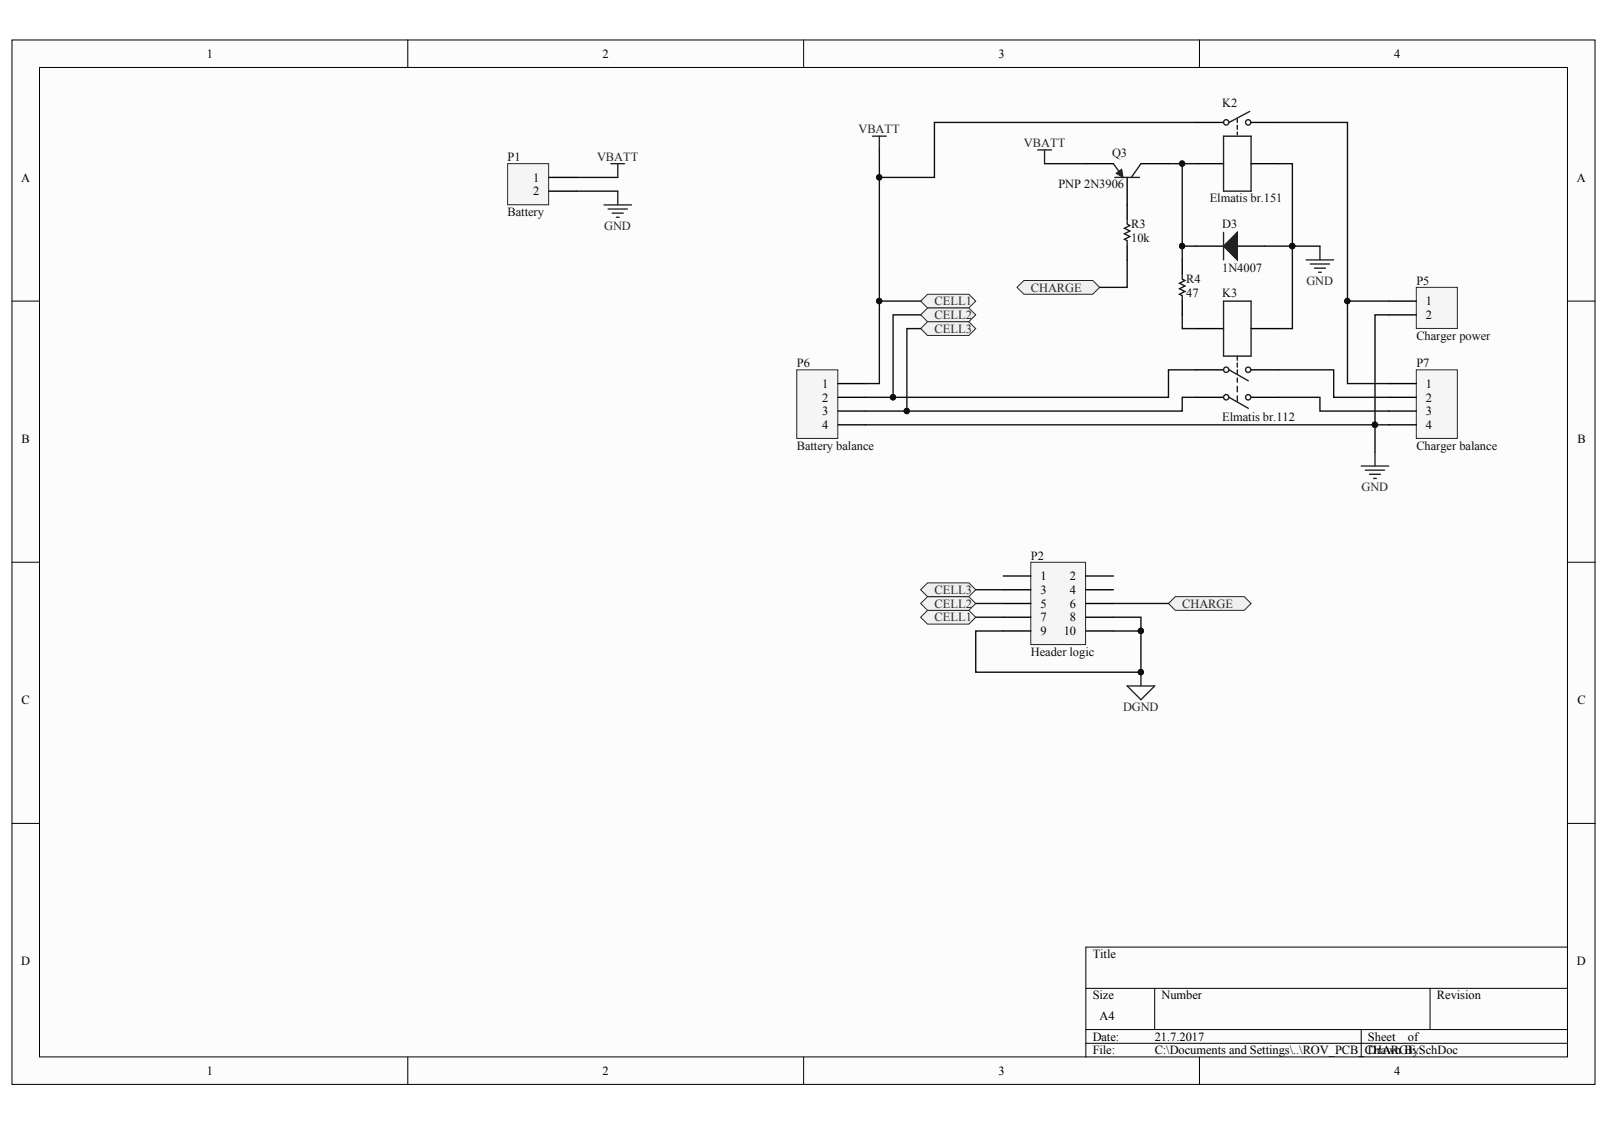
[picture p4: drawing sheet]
<svg xmlns="http://www.w3.org/2000/svg" width="284mm" height="199mm" viewBox="0 0 284 199" stroke-linecap="round" stroke-linejoin="round" font-family="sans-serif">
<defs><g id="words">
<g font-size="2.2">
<text x="36.5" y="10.2">1</text>
<text x="106.3" y="10.2">2</text>
<text x="176.1" y="10.2">3</text>
<text x="245.9" y="10.2">4</text>
<text x="3.8" y="32">A</text>
<text x="94" y="32">1</text>
<text x="94" y="34.5">2</text>
<text x="278.2" y="32">A</text>
<text x="251.5" y="53.8">1</text>
<text x="251.5" y="56.3">2</text>
<text x="145" y="68.4">1</text>
<text x="145" y="70.8">2</text>
<text x="251.5" y="68.4">1</text>
<text x="251.5" y="70.8">2</text>
<text x="145" y="73.2">3</text>
<text x="145" y="75.7">4</text>
<text x="251.5" y="73.2">3</text>
<text x="251.5" y="75.7">4</text>
<text x="3.8" y="78.1">B</text>
<text x="278.2" y="78.1">B</text>
<text x="183.5" y="102.3">1</text>
<text x="183.5" y="104.7">3</text>
<text x="183.5" y="107.2">5</text>
<text x="188.7" y="102.3">2</text>
<text x="188.7" y="104.7">4</text>
<text x="188.7" y="107.2">6</text>
<text x="183.5" y="109.6">7</text>
<text x="183.5" y="112">9</text>
<text x="187.6" y="112">10</text>
<text x="188.7" y="109.6">8</text>
<text x="3.8" y="124.1">C</text>
<text x="278.2" y="124.1">C</text>
<text x="3.8" y="170.2">D</text>
<text x="192.7" y="169">Title</text>
<text x="278.2" y="170.2">D</text>
<text x="192.7" y="176.3">Size</text>
<text x="194" y="179.9">A4</text>
<text x="204.9" y="176.3">Number</text>
<text x="253.5" y="176.3">Revision</text>
<text x="192.7" y="183.5">Date:</text>
<text x="192.7" y="186">File:</text>
<text x="203.7" y="183.5">21.7.2017</text>
<text x="203.7" y="186">C:\Documents and Settings\..\ROV_PCB_CHARGE.SchDoc</text>
<text x="241.3" y="183.5">Sheet</text>
<text x="241.3" y="186">Drawn By:</text>
<text x="248.3" y="183.5">of</text>
<text x="36.5" y="189.6">1</text>
<text x="106.3" y="189.6">2</text>
<text x="176.1" y="189.6">3</text>
<text x="245.9" y="189.6">4</text>
</g>
<g font-size="2.2" fill="#262626">
<text x="151.4" y="23.5">VBATT</text>
<text x="105.3" y="28.4">VBATT</text>
<text x="180.6" y="26">VBATT</text>
<text x="106.6" y="40.5">GND</text>
<text x="164.8" y="53.8">CELL1</text>
<text x="181.8" y="51.4">CHARGE</text>
<text x="230.4" y="50.2">GND</text>
<text x="164.8" y="56.3">CELL2</text>
<text x="164.8" y="58.7">CELL3</text>
<text x="240.2" y="86.6">GND</text>
<text x="164.8" y="107.2">CELL2</text>
<text x="164.8" y="104.7">CELL3</text>
<text x="208.5" y="107.2">CHARGE</text>
<text x="164.8" y="109.6">CELL1</text>
<text x="198.1" y="125.4">DGND</text>
</g>
<g font-size="2.2" fill="#0e0e0e">
<text x="215.6" y="18.9">K2</text>
<text x="89.5" y="28.4">P1</text>
<text x="196.2" y="27.7">Q3</text>
<text x="186.7" y="33.2">PNP 2N3906</text>
<text x="213.4" y="35.7">Elmatis br.151</text>
<text x="89.5" y="38.1">Battery</text>
<text x="199.5" y="40.3">R3</text>
<text x="215.6" y="40.3">D3</text>
<text x="199.5" y="42.7">10k</text>
<text x="209.2" y="50">R4</text>
<text x="209.2" y="52.4">47</text>
<text x="215.6" y="52.4">K3</text>
<text x="215.6" y="48.1">1N4007</text>
<text x="249.8" y="50.2">P5</text>
<text x="249.8" y="59.9">Charger power</text>
<text x="140.5" y="64.8">P6</text>
<text x="249.8" y="64.8">P7</text>
<text x="215.6" y="74.2">Elmatis br.112</text>
<text x="140.5" y="79.3">Battery balance</text>
<text x="249.8" y="79.3">Charger balance</text>
<text x="181.8" y="98.7">P2</text>
<text x="181.8" y="115.7">Header logic</text>
</g>
</g></defs>
<g fill="#fcfcfc" stroke="#000" stroke-width=".18">
<path d="M2.1 7.1h279.2v184.2h-279.2z"/>
<path d="M7 11.9h269.5v174.5h-269.5z"/>
</g>
<g fill="none" stroke="#000" stroke-width=".18">
<path d="M71.9 7.1v4.8M141.8 7.1v4.8M211.6 7.1v4.8M2.1 53.1h4.9M276.5 53.1h4.9M2.1 99.2h4.9M276.5 99.2h4.9M2.1 145.2h4.9M276.5 145.2h4.9M191.5 174.3h85M203.7 174.3v7.3M252.2 174.3v7.3"/>
<path d="M276.5 167.1h-85v19.4M71.9 186.5v4.8M141.8 186.5v4.8M191.5 181.6h85M191.5 184h85M211.6 186.5v4.8M240.1 181.6v4.9"/>
</g>
<path d="M140.5 65.2h7.3v12.1h-7.3z" fill="#f5f5f5" stroke="#262626" stroke-width=".18"/>
<path d="M147.8 67.7h4.9M147.8 70.1h4.9M147.8 72.5h4.9M147.8 74.9h4.9" fill="none" stroke="#000" stroke-width=".24"/>
<path d="M242.5 79.8v2.4M240.1 82.2h4.9M240.8 82.9h3.4M241.6 83.7h1.9M242.3 84.4h.5" fill="none" stroke="#262626" stroke-width=".24"/>
<path d="M249.8 50.7h7.3v7.2h-7.3z" fill="#f5f5f5" stroke="#262626" stroke-width=".18"/>
<path d="M245 53.1h4.8M245 55.5h4.8" fill="none" stroke="#000" stroke-width=".24"/>
<path d="M249.8 65.2h7.3v12.1h-7.3z" fill="#f5f5f5" stroke="#262626" stroke-width=".18"/>
<path d="M245 67.7h4.8M245 70.1h4.8M245 72.5h4.8M245 74.9h4.8" fill="none" stroke="#000" stroke-width=".24"/>
<path d="M153.9 24h2.4M155.1 24v2.4" fill="none" stroke="#262626" stroke-width=".24"/>
<g fill="#f0f0f0" stroke="#262626" stroke-width=".18">
<path d="M162.4 53.1l1.2-1.2h7.3l1.2 1.2-1.2 1.2h-7.3z" fill-rule="evenodd"/>
<path d="M162.4 55.5l1.2-1.2h7.3l1.2 1.2-1.2 1.3h-7.3z" fill-rule="evenodd"/>
<path d="M162.4 58l1.2-1.2h7.3l1.2 1.2-1.2 1.2h-7.3z" fill-rule="evenodd"/>
</g>
<path d="M198.8 36.1v2.5M211 21.6h4.8M211 28.9h4.8M220.7 21.6h4.8M220.7 28.9h4.8M198.8 43.4v2.4M211 58h4.8M220.7 58h4.8M211 70.1h4.8M211 65.2h4.8M220.7 70.1h4.8M220.7 65.2h4.8" fill="none" stroke="#000" stroke-width=".24"/>
<g fill="none" stroke="#1c1c1c" stroke-width=".24">
<path d="M220.4 19.7l-3.6 1.9M198.8 38.6v.9l.5 .3-1 .5 1 .4-1 .5 1 .5-1 .5 .5 .2v1M215.8 24h4.9v9.7h-4.9zM218.2 20.9v.7M218.2 22.1v.7M218.2 23.3v.5M215.8 53.1h4.9v9.7h-4.9zM216.8 70.1l3.4 1.9M216.8 65.2l3.4 2M218.2 62.8v.7M218.2 64v.8M218.2 65.2v.8"/>
<path d="M218.2 66.7v.7M218.2 68.1v1M218.2 69.8v1"/>
<circle cx="216.3" cy="21.6" r=".47"/>
<circle cx="220.2" cy="21.6" r=".47"/>
<circle cx="216.3" cy="70.1" r=".47"/>
<circle cx="216.3" cy="65.2" r=".47"/>
<circle cx="220.2" cy="65.2" r=".47"/>
<circle cx="220.2" cy="70.1" r=".47"/>
</g>
<path d="M183 26.4h2.5M184.2 26.4v2.5M230.4 45.8h4.8M231.1 46.6h3.4M231.8 47.3h2M232.6 48h.5M232.8 43.4v2.4" fill="none" stroke="#262626" stroke-width=".24"/>
<path d="M179.4 50.7l1.2-1.2h12.1l1.3 1.2-1.3 1.2h-12.1z" fill-rule="evenodd" fill="#f0f0f0" stroke="#262626" stroke-width=".18"/>
<path d="M191.5 28.9h4.9M198.8 31.3v4.8M201.2 28.9h4.9M208.5 45.8v2.5M208.5 53.1v2.4M211 43.4h4.8M218.2 43.4h4.9" fill="none" stroke="#000" stroke-width=".24"/>
<path d="M196.4 28.9l1.2 1.7M196.6 31.3h4.4M201.2 28.9l-1.7 2.4M208.5 48.3v.9l.5 .3-1 .5 1 .4-1 .5 1 .5-1 .5 .5 .2v1M215.8 41v4.8" fill="none" stroke="#1c1c1c" stroke-width=".24"/>
<path d="M196.9 30.6l.9-.8 .3 1.5z" fill="#1c1c1c" stroke="#1c1c1c" stroke-width=".18"/>
<path d="M215.8 43.4l2.4-2.4v4.8z" fill="#1c1c1c" stroke="#1c1c1c" stroke-width=".24"/>
<path d="M89.5 28.9h7.3v7.2h-7.3z" fill="#f5f5f5" stroke="#262626" stroke-width=".18"/>
<path d="M96.8 31.3h4.9M96.8 33.7h4.9" fill="none" stroke="#000" stroke-width=".24"/>
<path d="M106.5 36.1h4.9M107.3 36.9h3.4M107.8 28.9h2.4M108 37.6h1.9M108.7 38.3h.5M109 28.9v2.4M109 33.7v2.4" fill="none" stroke="#262626" stroke-width=".24"/>
<path d="M181.8 99.2h9.7v14.5h-9.7z" fill="#f5f5f5" stroke="#262626" stroke-width=".18"/>
<path d="M177 101.6h4.8M177 104h4.8M177 106.4h4.8M177 108.9h4.8M177 111.3h4.8M191.5 101.6h4.9M191.5 104h4.9M191.5 106.4h4.9M191.5 108.9h4.9M191.5 111.3h4.9" fill="none" stroke="#000" stroke-width=".24"/>
<path d="M201.2 118.6v2.4M198.8 121h4.9l-2.5 2.4z" fill="none" stroke="#262626" stroke-width=".24"/>
<circle cx="201.2" cy="118.6" r=".47" fill="#0e0e0e" stroke="#0e0e0e" stroke-width=".18"/>
<g fill="#f0f0f0" stroke="#262626" stroke-width=".18">
<path d="M162.4 108.9l1.2-1.2h7.3l1.2 1.2-1.2 1.2h-7.3z" fill-rule="evenodd"/>
<path d="M162.4 106.4l1.2-1.2h7.3l1.2 1.2-1.2 1.3h-7.3z" fill-rule="evenodd"/>
<path d="M162.4 104l1.2-1.2h7.3l1.2 1.2-1.2 1.2h-7.3z" fill-rule="evenodd"/>
<path d="M206.1 106.4l1.2-1.2h12.2l1.2 1.2-1.2 1.3h-12.2z" fill-rule="evenodd"/>
</g>
<g fill="none" stroke="#0e0e0e" stroke-width=".24">
<path d="M101.7 31.3h7.3M101.7 33.7h7.3M155.1 26.4v41.3h-2.4M184.2 28.9h7.3M206.1 28.9h4.9M208.5 28.9v16.9M211 21.6h-46.2v9.7h-9.7M225.5 28.9h2.5v29.1h-2.5M225.5 21.6h12.2v46.1h7.3M155.1 53.1h7.3M162.4 58h-2.4v14.5h-7.3M162.4 55.5h-4.9v14.6h-4.8"/>
<path d="M198.8 45.8v4.9h-4.8M208.5 55.5v2.5h2.5M208.5 43.4h2.5M223.1 43.4h9.7M237.7 53.1h7.3M245 55.5h-2.5v24.3M152.7 74.9h92.3M211 70.1h-2.5v2.4h-48.5M211 65.2h-4.9v4.9h-48.6M225.5 70.1h7.3v2.4h12.2M225.5 65.2h9.7v4.9h9.8M172.1 106.4h4.9"/>
<path d="M172.1 104h4.9M172.1 108.9h4.9M177 111.3h-4.9v7.3h29.1v-7.3M196.4 108.9h4.8v2.4h-4.8M196.4 106.4h9.7"/>
</g>
<g fill="#0e0e0e" stroke="#0e0e0e" stroke-width=".18">
<circle cx="242.5" cy="74.9" r=".47"/>
<circle cx="159.9" cy="72.5" r=".47"/>
<circle cx="237.6" cy="53.1" r=".47"/>
<circle cx="157.5" cy="70.1" r=".47"/>
<circle cx="155.1" cy="53.1" r=".47"/>
<circle cx="155.1" cy="31.3" r=".47"/>
<circle cx="227.9" cy="43.4" r=".47"/>
<circle cx="208.5" cy="43.4" r=".47"/>
<circle cx="201.2" cy="111.3" r=".47"/>
<circle cx="201.2" cy="118.6" r=".47"/>
<circle cx="208.5" cy="28.9" r=".47"/>
</g>
<use href="#words"/>
</svg>
